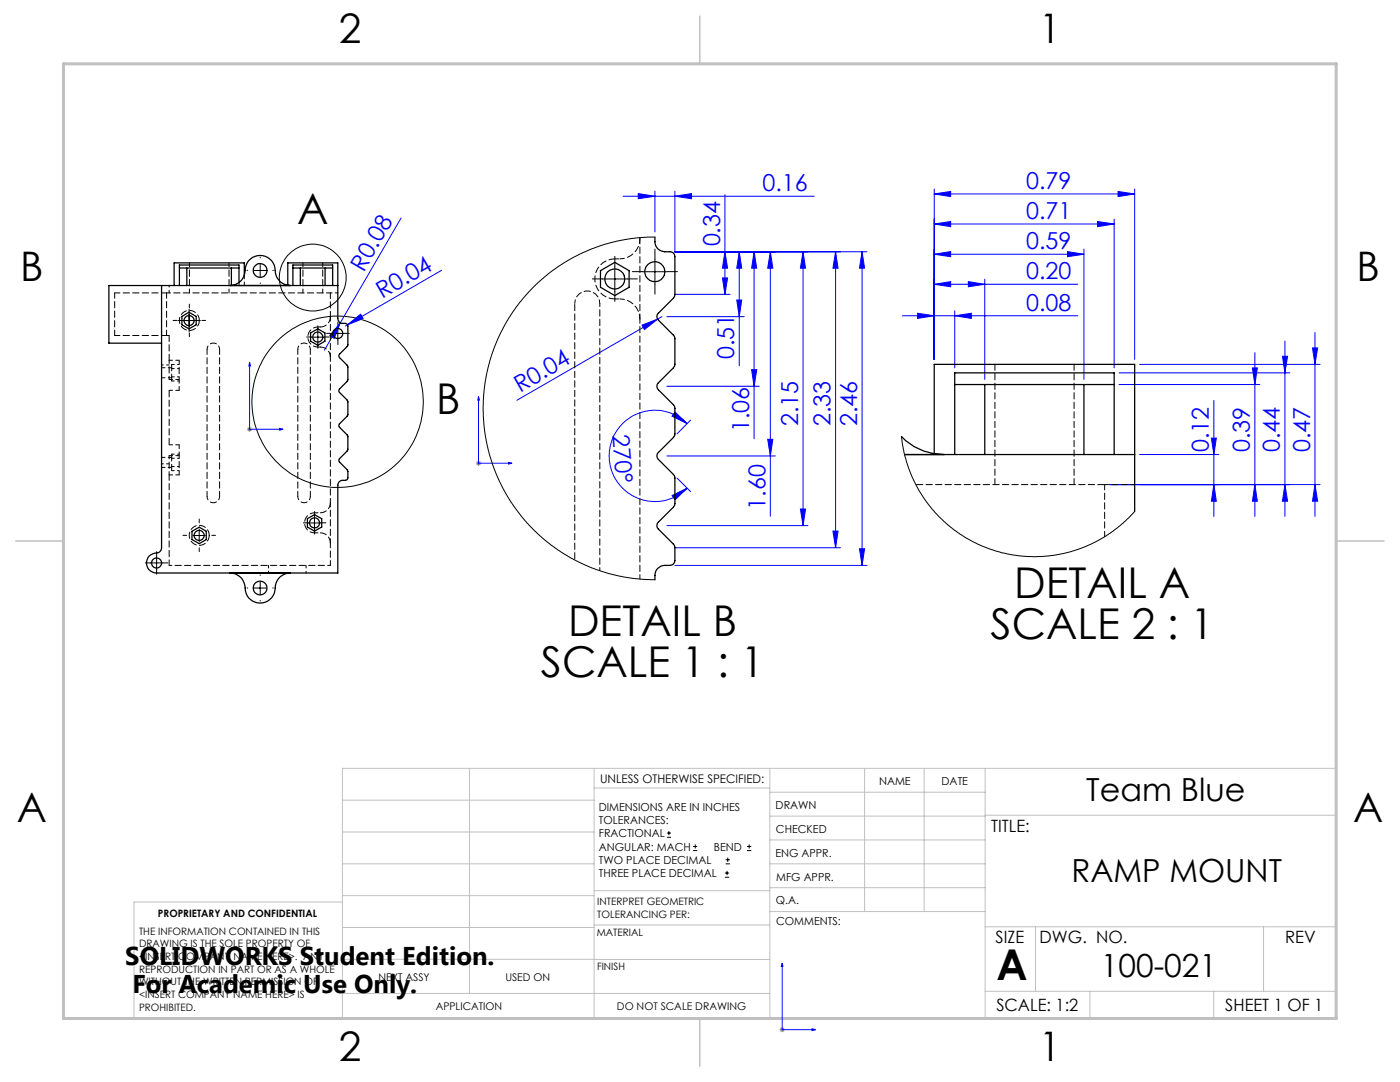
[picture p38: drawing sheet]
<svg xmlns="http://www.w3.org/2000/svg" width="279mm" height="216mm" viewBox="0 0 279 216" stroke-linecap="round" stroke-linejoin="round" font-family="sans-serif">
<defs><g id="words">
<g font-size="8.5">
<text x="59.3" y="44.7">A</text>
<text x="87" y="82.6">B</text>
<text x="202.4" y="119.4">DETAIL A</text>
<text x="113.4" y="126.8">DETAIL B</text>
<text x="197.7" y="127.6">SCALE 2 : 1</text>
<text x="107.9" y="135.1">SCALE 1 : 1</text>
<text x="198.9" y="195.5">A</text>
</g>
<g font-size="8.1">
<text x="67.6" y="8.6">2</text>
<text x="207.3" y="8.6">1</text>
<text x="4" y="56.2">B</text>
<text x="270.7" y="56.2">B</text>
<text x="3.3" y="164.1">A</text>
<text x="270" y="164.1">A</text>
<text x="67.6" y="211.8">2</text>
<text x="207.3" y="211.8">1</text>
</g>
<g font-size="6.3">
<text x="216.8" y="159.8">Team Blue</text>
<text x="213.9" y="176.1">RAMP MOUNT</text>
<text x="219.7" y="194.9">100-021</text>
</g>
<g font-size="5.1">
<text x="25" y="192.5">SOLIDWORKS Student Edition.</text>
<text x="26.4" y="198.1">For Academic Use Only.</text>
</g>
<g font-size="4.7" fill="#00f">
<text x="152.2" y="38.1">0.16</text>
<text x="204.8" y="37.7">0.79</text>
<text x="204.8" y="43.7">0.71</text>
<text x="143.7" y="49.2" transform="rotate(-90 143.7 49.2)">0.34</text>
<text x="204.8" y="49.7">0.59</text>
<text x="72.6" y="54.4" transform="rotate(-60 72.6 54.4)">R0.08</text>
<text x="76.3" y="59.7" transform="rotate(-30 76.3 59.7)">R0.04</text>
<text x="204.8" y="55.7">0.20</text>
<text x="204.8" y="62">0.08</text>
<text x="146.5" y="71.7" transform="rotate(-90 146.5 71.7)">0.51</text>
<text x="103.8" y="78.4" transform="rotate(-30 103.8 78.4)">R0.04</text>
<text x="122.3" y="86.8" transform="rotate(86 122.3 86.8)">270°</text>
<text x="149.5" y="86.3" transform="rotate(-90 149.5 86.3)">1.06</text>
<text x="159.3" y="85" transform="rotate(-90 159.3 85)">2.15</text>
<text x="165.7" y="85" transform="rotate(-90 165.7 85)">2.33</text>
<text x="171" y="85" transform="rotate(-90 171 85)">2.46</text>
<text x="241.3" y="90.2" transform="rotate(-90 241.3 90.2)">0.12</text>
<text x="249.4" y="90.2" transform="rotate(-90 249.4 90.2)">0.39</text>
<text x="255.4" y="90.2" transform="rotate(-90 255.4 90.2)">0.44</text>
<text x="261.4" y="90.2" transform="rotate(-90 261.4 90.2)">0.47</text>
<text x="152.7" y="101.7" transform="rotate(-90 152.7 101.7)">1.60</text>
</g>
<g font-size="3.4">
<text x="197.8" y="166">TITLE:</text>
<text x="198.7" y="188.1">SIZE</text>
<text x="207.5" y="188.1">DWG. NO.</text>
<text x="256.5" y="188.2">REV</text>
<text x="198.8" y="201.7">SCALE: 1:2</text>
<text x="244.5" y="201.7">SHEET 1 OF 1</text>
</g>
<text font-size="2.4" x="119.8" y="156.2">UNLESS OTHERWISE SPECIFIED:</text>
<g font-size="2.2">
<text x="119.5" y="161.8">DIMENSIONS ARE IN INCHES</text>
<text x="154.8" y="161.4">DRAWN</text>
<text x="175.4" y="156.6">NAME</text>
<text x="187.9" y="156.7">DATE</text>
<text x="119.5" y="164.4">TOLERANCES:</text>
<text x="119.5" y="167.1">FRACTIONAL</text>
<text x="154.9" y="166.3">CHECKED</text>
<text x="119.5" y="169.7">ANGULAR: MACH</text>
<text x="119.5" y="172.4">TWO PLACE DECIMAL</text>
<text x="142.5" y="169.7">BEND</text>
<text x="154.8" y="170.9">ENG APPR.</text>
<text x="119.5" y="175">THREE PLACE DECIMAL</text>
<text x="154.9" y="175.7">MFG APPR.</text>
<text x="154.9" y="180.4">Q.A.</text>
<text x="154.9" y="184.6">COMMENTS:</text>
</g>
<g font-size="2.1">
<text x="75.5" y="195.7">NEXT ASSY</text>
<text x="100.9" y="195.7">USED ON</text>
<text x="86.9" y="201.5">APPLICATION</text>
<text x="123.1" y="201.6">DO NOT SCALE DRAWING</text>
</g>
<g font-size="2">
<text x="31.5" y="182.9">PROPRIETARY AND CONFIDENTIAL</text>
<text x="119.2" y="180.6">INTERPRET GEOMETRIC</text>
<text x="119.2" y="183.1">TOLERANCING PER:</text>
<text x="27.8" y="186.5">THE INFORMATION CONTAINED IN THIS</text>
<text x="27.8" y="189">DRAWING IS THE SOLE PROPERTY OF</text>
<text x="27.8" y="191.6">&lt;INSERT COMPANY NAME HERE&gt;. ANY</text>
<text x="119.1" y="186.7">MATERIAL</text>
<text x="27.8" y="194.1">REPRODUCTION IN PART OR AS A WHOLE</text>
<text x="27.8" y="196.6">WITHOUT THE WRITTEN PERMISSION OF</text>
<text x="119.1" y="193.5">FINISH</text>
<text x="27.8" y="199.1">&lt;INSERT COMPANY NAME HERE&gt; IS</text>
<text x="27.8" y="201.7">PROHIBITED.</text>
</g>
</g></defs>
<g fill="none" stroke="#000" stroke-width=".2">
<path d="M50.7 54h2.5M51.9 52.7v2.5M120.2 55.7h5M122.7 53.2v5M128.2 54.2h5M130.7 51.7v5M36.5 64h2.5M37.7 62.7v2.5M37.8 62.7v2.5M62.2 67.3h2.5M63.4 66v2.5M66.2 66.5h2.5"/>
<path d="M67.4 65.3v2.5M30 112.3h2.5M31.3 111.1v2.5M38.5 106.9h2.5M39.8 105.6v2.5M50.7 117.3h2.5M51.9 116.1v2.5M61.5 104.4h2.5M62.8 103.1v2.5M133.1 167.1h.8M133.1 166.2h.8M133.5 165.8v.9"/>
<path d="M138.3 169.7h.8M138.3 168.9h.8M138.7 168.5v.8M144.7 175h.8M144.7 174.2h.8M144.8 172.4h.9M144.8 171.6h.9M145.1 173.8v.8M145.2 171.1v.9M149.1 169.7h.8M149.1 168.9h.8M149.5 168.5v.8"/>
<circle cx="62.4" cy="55.4" r="6.7"/>
<circle cx="67.4" cy="80.2" r="17.1"/>
</g>
<g fill="none" stroke="#00f" stroke-width=".2">
<path d="M124.4 39.2h38.1M127.4 38.6l3.3 .6-3.3 .5zM130.7 38.1v8.2M134.7 39.2l3.3-.6v1.1zM134.7 38.1v12.1h38.3M144.7 38.8v19.9M186.4 38.7l3.3-.5v1zM186.4 37.7v34M186.4 38.7h40M223.1 38.2l3.3 .5-3.3 .5zM226.4 37.7v34M80 43.5l-15.3 26.4"/>
<path d="M88.1 53.9l-18.7 10.9M134.7 58.7h11M144.2 55.5h1l-.5 3.2zM144.7 50.2l.5 3.3h-1zM147 59.9h1l-.5 3.3zM147.5 50.2v22.8M147.5 50.2l.5 3.3h-1zM150.5 50.2v37.4M150.5 50.2l.5 3.3h-1zM153.7 50.2v52.8M153.7 50.2l.5 3.3h-1zM160.3 50.2v54.7"/>
<path d="M160.3 50.2l.5 3.3h-1.1zM166.8 50.2v59.1M166.8 50.2l.5 3.3h-1.1zM172 50.2v62.6M172 50.2l.5 3.3h-1zM186.4 44.7l3.3-.5v1zM186.4 50.7l3.3-.5v1zM186.4 56.7l3.3-.5v1zM186.4 44.7h36M186.4 50.7h29.9M186.4 56.7h28.7M193.3 56.2l3.2 .5-3.2 .5z"/>
<path d="M196.5 55.7v20M213 50.2l3.3 .5-3.3 .5zM216.3 49.7v26M219 44.2l3.4 .5-3.4 .5zM222.4 43.7v29.7M49.8 72.4v13.3h6.7M49.8 72.4l.2 .6h-.3zM67.9 64.4l-1.2 3.1-.9-.5zM69.4 64.8l2.6-2.1 .5 .9zM69.4 64.8l-.5 .3M95.5 79.2l.2 .6h-.3zM95.5 79.2v13.2h6.7"/>
<path d="M128.1 64.9l3.1-1.2-2.6 2.1zM131.2 63.7l-28 16.2M132.1 63.2l-.9 .5M133.1 63.2h15.4M133.1 77.1h18.4M150 73.8h1l-.5 3.3zM180.1 63h35M183.1 62.5l3.3 .5-3.3 .5zM190.5 63l3.4-.5v1zM190.5 62v11.4M223.3 74.4h34.1M223.3 76.7h28.1"/>
<path d="M227.4 72.7h36.1M242.3 79.9v23.1M249.9 73.4h1l-.5 3.3zM250.4 70.4v32.6M255.9 71.1h1.1l-.6 3.3zM256.4 68.1v34.9M261.9 69.4h1.1l-.6 3.3zM262.4 66.4v36.6M55.8 85.5l.7 .2-.7 .1zM101.5 92.3l.7 .1-.7 .2zM133.1 91h21.6M134.1 98.9l3-1.5-2.4 2.3z"/>
<path d="M134.7 82.2l2.4 2.3-3-1.5zM135.1 95.4l2.7 2.7M137.1 84.5a9.1 9.1 0 0 0-12.9 0 9.1 9.1 0 0 0 0 12.9 9.1 9.1 0 0 0 12.9 0M137.8 83.8l-2.7 2.8M153.2 87.7h1l-.5 3.3zM221.4 96.7h42.1M227.4 90.7h15.8M241.8 87.4h.9l-.4 3.3zM242.3 96.7l.4 3.3h-.9zM250.4 96.7l.5 3.3h-1zM256.4 96.7l.6 3.3h-1.1zM262.4 96.7l.6 3.3h-1.1z"/>
<path d="M133.1 104.9h28.2M134.7 112.8h38.3M134.7 109.3h33M159.7 101.6h1.1l-.5 3.3zM166.2 106h1.1l-.5 3.3zM171.5 109.5h1l-.5 3.3zM156.1 192.2l.1 .6h-.3zM156.1 192.2v13.3h6.6M162.1 205.3l.6 .2-.6 .1z"/>
</g>
<path d="M49.3 85.7h1M49.5 85.3l.7 .7M49.8 85.2v.9M50.2 85.3l-.7 .7M95 92.4h1M95.1 92.1l.7 .7M95.5 91.9v1.1M95.8 92.1l-.7 .7M155.6 205.5h1M155.8 205.1l.7 .7M156.1 205v1M156.5 205.1l-.7 .7" fill="none" stroke="#808080" stroke-width=".2"/>
<g fill="none" stroke="#000" stroke-width=".2" stroke-dasharray="15.2 1.3 1.3 1.3">
<path d="M49.4 53.9h-.1M51.9 51.4v-.1M51.9 56.4v.2M54.4 53.9h.2M120.2 55.7h-2M122.7 53.2v-2M122.7 58.2v2M125.2 55.7h2M128.2 54.2h-2M130.7 51.7v-2M130.7 56.7v2M133.2 54.2h2"/>
<path d="M35.3 63.9h-.8M36.5 63.9h-1M37.7 62.7v-1M37.7 65.2v1M37.8 61.4v-.7M37.8 66.4v.8M39 63.9h1M40.3 63.9h.7M62.2 67.2h-1M63.4 66v-1M63.4 68.5v1M64.7 67.2h1"/>
<path d="M66.2 66.5h-1M67.4 65.3v-1M67.4 67.8v1M68.7 66.5h1M30 112.3h-1M31.3 111.1v-1M31.3 113.6v1M32.5 112.3h1M37.3 106.8h-.8M39.8 104.3v-.7M39.8 109.3v.8M42.3 106.8h.7"/>
<path d="M49.4 117.3h-.1M51.9 114.8v-.1M51.9 119.8v.1M54.4 117.3h.2M61.5 104.3h-1M62.8 103.1v-1M62.8 105.6v1M64 104.3h1"/>
</g>
<g fill="none" stroke="#c0c0c0" stroke-width=".2">
<path d="M68.3 159.7h50.3M93.7 153.3v44.9M118.6 153.3v49.9M118.6 157.2h35M153.6 153.3v49.9M153.6 158.1h43M172.5 153.3v28.6M184.4 153.3v28.6M196.6 153.3v49.9M68.3 180h-41.6v23.2h240v-49.9h-198.4v49.9M68.3 166h50.3M68.3 178.7h50.3"/>
<path d="M68.3 172.4h50.3M118.6 177.7h35M153.6 162.8h43M153.6 177.1h43M153.6 172.4h43M153.6 167.6h43M196.6 162.7h70.1M68.3 198.2h85.3M68.3 191.4l85.3 .1M68.3 185.1h50.3M118.6 184.6h35M153.6 181.9h43"/>
<path d="M196.6 184.9h70.1M196.6 197.8h70.1M206.7 184.9v12.9M217.5 197.8v5.4M242.2 197.8v5.4M252.2 184.9v12.9"/>
</g>
<path d="M139.7 3.2v9.5M3.1 107.9h9.6M266.7 107.9h9.5M139.7 203.2v9.6" fill="none" stroke="#c0c0c0" stroke-width=".3"/>
<path d="M12.7 12.7h254v190.5h-254z" fill="none" stroke="#c0c0c0" stroke-width=".6"/>
<g fill="#00f">
<path d="M69.4 64.8l2.6-2.1 .5 .9z"/>
<path d="M128.1 64.9l3.1-1.2-2.6 2.1z"/>
<path d="M67.9 64.4l-1.2 3.1-.9-.5z"/>
<path d="M55.8 85.5l.7 .2-.7 .1zM49.8 72.4l.2 .6h-.3z"/>
<path d="M162.1 205.3l.6 .2-.6 .1zM156.1 192.2l.1 .6h-.3zM101.5 92.3l.7 .1-.7 .2zM95.5 79.2l.2 .6h-.3z"/>
<path d="M186.4 38.7l3.3-.5v1zM223.1 38.2l3.3 .5-3.3 .5zM186.4 44.7l3.3-.5v1zM219 44.2l3.4 .5-3.4 .5zM186.4 50.7l3.3-.5v1zM213 50.2l3.3 .5-3.3 .5zM186.4 56.7l3.3-.5v1zM193.3 56.2l3.2 .5-3.2 .5zM183.1 62.5l3.3 .5-3.3 .5zM190.5 63l3.4-.5v1zM127.4 38.6l3.3 .6-3.3 .5zM134.7 39.2l3.3-.6v1.1z"/>
<path d="M262.4 96.7l.6 3.3h-1.1zM261.9 69.4h1.1l-.6 3.3z"/>
<path d="M255.9 71.1h1.1l-.6 3.3zM256.4 96.7l.6 3.3h-1.1zM249.9 73.4h1l-.5 3.3zM250.4 96.7l.5 3.3h-1zM241.8 87.4h.9l-.4 3.3zM242.3 96.7l.4 3.3h-.9zM144.7 50.2l.5 3.3h-1zM144.2 55.5h1l-.5 3.2zM172 50.2l.5 3.3h-1zM171.5 109.5h1l-.5 3.3zM166.8 50.2l.5 3.3h-1.1zM166.2 106h1.1l-.5 3.3zM147.5 50.2l.5 3.3h-1zM147 59.9h1l-.5 3.3zM150.5 50.2l.5 3.3h-1zM150 73.8h1l-.5 3.3zM153.7 50.2l.5 3.3h-1zM153.2 87.7h1l-.5 3.3zM160.3 50.2l.5 3.3h-1.1zM159.7 101.6h1.1l-.5 3.3z"/>
<path d="M134.1 98.9l3-1.5-2.4 2.3zM134.7 82.2l2.4 2.3-3-1.5z"/>
</g>
<g fill="none" stroke="#000" stroke-width=".25">
<path d="M35.8 53.5h11.9M37.3 53.5v3.5M45.9 57a3.2 3.2 0 0 0 3.1-3.6 3 3 0 0 1 3.5-2.4 3 3 0 0 1 2.5 3.5 2.99 2.99 0 0 0 2.9 2.5M46.2 53.5v3.4M47.7 56.4v-3.5h-11.9v4.1M48.8 55v-2.5h-14.1v4.5M57.4 56.9v-4.4h10v11a1.1 1.1 0 0 0 1.5 1l.4 .2 .1 .4v3.8l-1.8 2 .1 .4 1.7 1.9v2.8l-1.8 1.9 .1 .3 1.7 1.9v2.8l-1.8 1.9 .1 .4 1.7 1.9v2.8l-1.8 1.9 .1 .3 1.7 1.8v1.6l-.5 .3a1.12 1.12 0 0 0-1.5 1v17.5h-36.1a2.04 2.04 0 0 1-2.1-2.2 2.04 2.04 0 0 1 2.4-1.8l.5-.4 .1-.6v-52.3M58.5 57v-4.1h7.9v4.1M58.5 53.5h7.9M59.9 53.5v3.5M64.9 53.5v3.5M67.4 57h-45.7v11.5h10.5"/>
<path d="M119.8 54l2.9-1.6 2.9 1.6v3.3l-2.9 1.7-2.9-1.7zM130.7 47.3a2.29 2.29 0 0 0 1.2 2.8l.8 .1h1a.96 .96 0 0 1 1 1v7.9l-.3 .4-3 3a.94 .94 0 0 0 0 1.4l3 3 .3 .6v5.5l-.3 .4-3 3a.94 .94 0 0 0 0 1.4l3 3 .3 .6v5.5l-.3 .4-3 3a.94 .94 0 0 0 0 1.4l3 3 .3 .6v5.5l-.3 .4-3 3a.94 .94 0 0 0 0 1.4l3.2 3.2 .1 3a.96 .96 0 0 1-1 1 2.32 2.32 0 0 0-3 1.6v1.3M36.3 63.1l1.4-.8 1.5 .8v1.7l-1.5 .8-1.4-.8zM62 66.4l1.4-.8 1.4 .8v1.7l-1.4 .8-1.4-.8zM190.5 76.7h31.9M196.5 76.7v14M216.3 76.7v14M179.9 87.1a11.4 11.4 0 0 0 8.6 3.6M180.5 90.7h45.9M186.4 90.6v-17.9h40v29.4M190.5 90.7v-16.3h31.9v16.3M38.3 106l1.5-.8 1.4 .8v1.7l-1.4 .8-1.5-.8z"/>
<path d="M45.9 114.3a3.1 3.1 0 0 1 3.1 3.6 3 3 0 0 0 3.5 2.4 3 3 0 0 0 2.5-3.5 3 3 0 0 1 2.9-2.5M61.3 103.5l1.5-.8 1.4 .8v1.7l-1.4 .8-1.5-.8z"/>
<circle cx="51.9" cy="54" r="1.39"/>
<circle cx="122.7" cy="55.7" r="2"/>
<circle cx="130.7" cy="54.2" r="2"/>
<circle cx="37.7" cy="64" r="1"/>
<circle cx="63.4" cy="67.3" r="1"/>
<circle cx="67.4" cy="66.6" r=".99"/>
<circle cx="31.2" cy="112.3" r="1"/>
<circle cx="39.7" cy="106.8" r="1"/>
<circle cx="51.9" cy="117.3" r="1.36"/>
<circle cx="62.8" cy="104.3" r="1"/>
</g>
<g fill="none" stroke="#000" stroke-width=".2" stroke-dasharray="1.3 .6">
<path d="M46.2 56.9h.1M47.7 56.4v.5M57.4 56.9h.1M127.7 47.4v.3M33.8 66.9h-.6M63.4 65.2h.5M63.4 69.2h.5M63.9 69.2a2 2 0 0 1 2 2M65.9 63.2a2 2 0 0 1-2 2M33.8 88.8v-10.9M186.5 90.5v.2M63.9 106.3a2 2 0 0 1 2 2"/>
<path d="M65.9 100.3a2 2 0 0 1-2 2"/>
</g>
<path d="M65.9 112.8h-32.1" fill="none" stroke="#000" stroke-width=".2" stroke-dasharray="1.3 .6" stroke-dashoffset=".7"/>
<path d="M22.9 58.4h10.3M22.9 66.9h10.3M22.9 66.9v-8.5M33.2 66.9v-8.5M43.8 69.7v29.4M61.9 69.7v29.4M41.3 99.1v-29.4M59.4 99.1v-29.4M220.5 96.7v10.4M33.8 112.8v-18" fill="none" stroke="#000" stroke-width=".2" stroke-dasharray="1.3 .6" stroke-dashoffset=".2"/>
<path d="M127.7 47.7v16M65.9 108.3v4.5" fill="none" stroke="#000" stroke-width=".2" stroke-dasharray="1.3 .6" stroke-dashoffset=".3"/>
<path d="M65.9 58.4v4.8M122.7 59.7a4 4 0 0 1-4-4 4 4 0 0 1 4-4M33.8 71.9v-5M39.8 63.9a2 2 0 0 1-2.9 1.8 2 2 0 0 1-.3-3.3 2 2 0 0 1 3.1 1.1l.1 .4M198.6 96.7v-24M214.4 96.7v-24M41.8 106.8a2 2 0 0 1-2.9 1.8 2 2 0 0 1-.4-3.4 2 2 0 0 1 3.2 1.2l.1 .4" fill="none" stroke="#000" stroke-width=".2" stroke-dasharray="1.3 .6" stroke-dashoffset=".1"/>
<path d="M123.7 59.7a4 4 0 0 1 4 4M127.7 47.7a4 4 0 0 1-4 4M34.3 75.2v.8M34.3 72.7v.9M63.4 69.2a2 2 0 0 1-2-2 2 2 0 0 1 2-2M65.9 71.2v29.1M65.9 63.2v8M127.7 63.7v51.8M34.3 93.9v-.8M34.3 91.4v-.8M62.8 106.3a2 2 0 0 1-2-2 2 2 0 0 1 2-2M65.9 100.3v8" fill="none" stroke="#000" stroke-width=".2" stroke-dasharray="1.3 .6" stroke-dashoffset=".4"/>
<path d="M33.2 58.4h32.7M37.8 52.4v6M45.7 52.4v6M60.5 58.4v-6M64.4 58.4v-6M122.7 51.7h1M122.7 59.7h1M35.8 71.9v6M114.7 60.6a2.5 2.5 0 0 1 2.5-2.5 2.5 2.5 0 0 1 2.5 2.5M35.8 94.8v-6M226.5 96.7h-6" fill="none" stroke="#000" stroke-width=".2" stroke-dasharray="1.3 .6" stroke-dashoffset=".5"/>
<g fill="none" stroke="#000" stroke-width=".2" stroke-dasharray="1.3 .6" stroke-dashoffset=".6">
<path d="M48.8 56.9v-1.9M32.3 75.4h2M33.8 75.7v-3.8M34.3 73.4h-2M35.8 77.9h-2M35.8 71.9h-2M35.8 75.7h-2M41.3 69.7a1.25 1.25 0 0 1 1.3-1.3 1.25 1.25 0 0 1 1.2 1.3M59.4 69.7a1.25 1.25 0 0 1 1.3-1.3 1.25 1.25 0 0 1 1.2 1.3M119.7 60.6v53.3M32.3 93.3h2M33.8 90.9v3.9"/>
<path d="M34.3 91.3h-2M35.8 88.8h-2M35.8 94.8h-2M35.8 90.9h-2M43.8 99.1a1.25 1.25 0 0 1-1.2 1.2 1.25 1.25 0 0 1-1.3-1.2M61.9 99.1a1.25 1.25 0 0 1-1.2 1.2 1.25 1.25 0 0 1-1.3-1.2M62.8 106.3h1.1M62.8 102.3h1.1"/>
</g>
<g fill="none" stroke="#000" stroke-width=".2" stroke-dasharray="1.3 .6" stroke-dashoffset=".8">
<path d="M33.8 58.4v-1.5M67.4 58.4h-1.5M33.8 72.8h-1.5M34.3 73.6v1.6M34.3 75.2h1.5M34.3 73.6h1.5M34.3 72.7h1.5M34.3 76h1.5M33.8 92.6h-1.5M34.3 93.1v-1.7M34.3 93.1h1.5M34.3 91.4h1.5"/>
<path d="M34.3 93.9h1.5M34.3 90.6h1.5M53.6 112.8v1.5M61.1 112.8v1.5"/>
</g>
<path d="M130.7 47.3l-2.7 .1-3.3 .4-3.7 .8-3 1.1-3.7 1.7-2.8 1.7-2.1 1.6-2.8 2.4-2.1 2.3-1.6 2-1.7 2.7-1.9 3.6-1 2.5-1.1 4.2-.6 3.6-.2 2.9 .2 3.7 .3 2.7 .7 3.2 1.1 3.3 1.8 3.8 1.2 2.2 2.3 3.1 1.8 2.1 2.9 2.7 2.6 2 2.7 1.7 3.7 1.7 3.8 1.3 2.1 .6 2.8 .4 4.3 .3M179.9 87.1l.8 4.2 1.4 4 1.8 3.4 2 2.8 3 3 2.6 2 3.1 1.8 4 1.6 3.7 .9 3.8 .3 4.2-.3 3.4-.7 4-1.5 2.6-1.4 3.3-2.4 2.8-2.7" fill="none" stroke="#000" stroke-width=".2"/>
<path d="M182.8 96.7h37.7" fill="none" stroke="#000" stroke-width=".2" stroke-dasharray="1.3 .6" stroke-dashoffset="-.1"/>
<path d="M114.7 111.7v-51.1" fill="none" stroke="#000" stroke-width=".2" stroke-dasharray="1.3 .6" stroke-dashoffset="-.2"/>
<use href="#words"/>
</svg>
